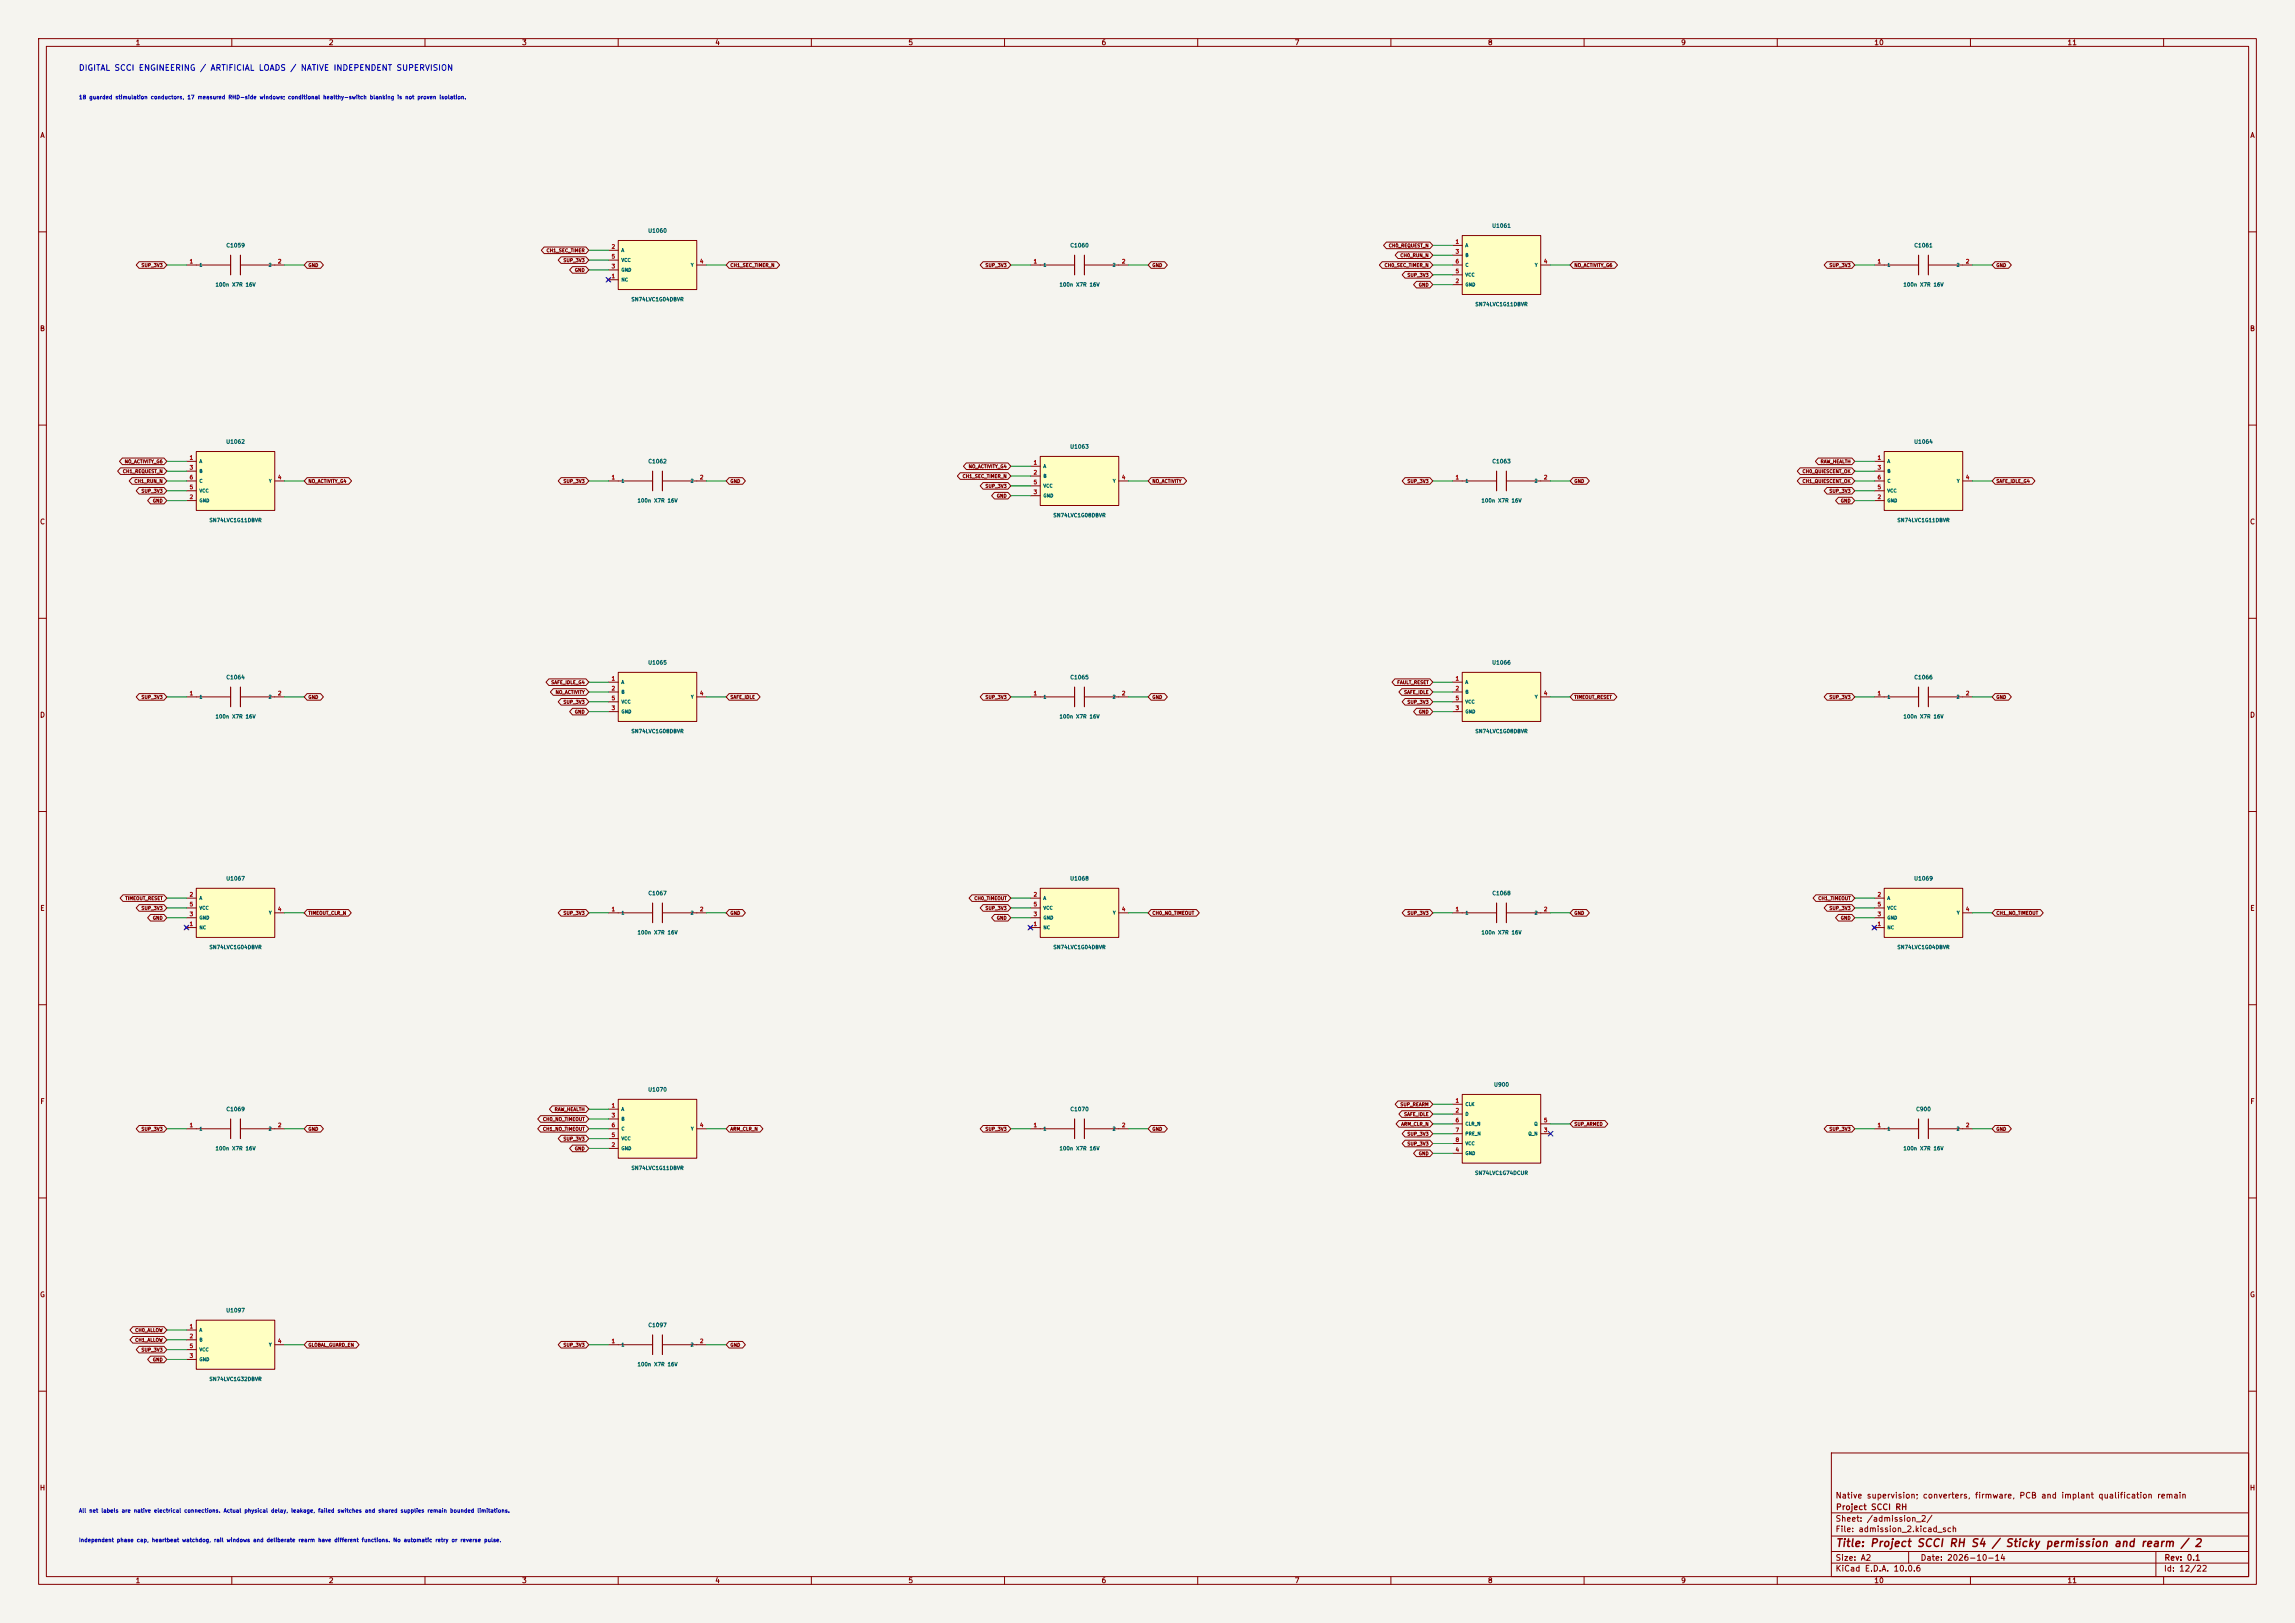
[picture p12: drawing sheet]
<svg xmlns="http://www.w3.org/2000/svg" width="594mm" height="420mm" viewBox="0 0 594 420" stroke-linecap="round" stroke-linejoin="round" font-family="sans-serif">
<defs><g id="words">
<text font-size="2" fill="#840000" x="475" y="400.8">Title: Project SCCI RH S4 / Sticky permission and rearm / 2</text>
<text font-size="1.5" fill="#0000c2" x="20.3" y="18.7">DIGITAL SCCI ENGINEERING / ARTIFICIAL LOADS / NATIVE INDEPENDENT SUPERVISION</text>
<g font-size="1.5" fill="#840000">
<text x="475" y="388.1">Native supervision; converters, firmware, PCB and implant qualification remain</text>
<text x="475" y="394.1">Sheet: /admission_2/</text>
<text x="475.1" y="391.1">Project SCCI RH</text>
<text x="475" y="396.8">File: admission_2.kicad_sch</text>
<text x="475" y="407">KiCad E.D.A. 10.0.6</text>
<text x="475" y="404.2">Size: A2</text>
<text x="497" y="404.2">Date: 2026-10-14</text>
<text x="560" y="407">Id: 12/22</text>
<text x="560.1" y="404.2">Rev: 0.1</text>
</g>
<g font-size="1.3" fill="#840000">
<text x="35" y="12">1</text>
<text x="85" y="12">2</text>
<text x="135" y="12">3</text>
<text x="185" y="12">4</text>
<text x="235" y="12">5</text>
<text x="285" y="12">6</text>
<text x="335" y="12">7</text>
<text x="385" y="12">8</text>
<text x="435" y="12">9</text>
<text x="485" y="12">10</text>
<text x="535" y="12">11</text>
<text x="10.3" y="36">A</text>
<text x="582.3" y="36">A</text>
<text x="10.2" y="86">B</text>
<text x="582.2" y="86">B</text>
<text x="10.2" y="136">C</text>
<text x="582.2" y="136">C</text>
<text x="10.2" y="186">D</text>
<text x="582.2" y="186">D</text>
<text x="10.3" y="236">E</text>
<text x="582.3" y="236">E</text>
<text x="10.3" y="286">F</text>
<text x="582.3" y="286">F</text>
<text x="10.2" y="336">G</text>
<text x="582.2" y="336">G</text>
<text x="10.2" y="386">H</text>
<text x="582.2" y="386">H</text>
<text x="35" y="410">1</text>
<text x="85" y="410">2</text>
<text x="135" y="410">3</text>
<text x="185" y="410">4</text>
<text x="235" y="410">5</text>
<text x="285" y="410">6</text>
<text x="335" y="410">7</text>
<text x="385" y="410">8</text>
<text x="435" y="410">9</text>
<text x="485" y="410">10</text>
<text x="535" y="410">11</text>
</g>
<g font-size="1" fill="#0000c2">
<text x="20.3" y="25.9">18 guarded stimulation conductors, 17 measured RHD-side windows; conditional healthy-switch blanking is not proven isolation.</text>
<text x="20.3" y="391.7">All net labels are native electrical connections. Actual physical delay, leakage, failed switches and shared supplies remain bounded limitations.</text>
<text x="20.3" y="399.3">Independent phase cap, heartbeat watchdog, rail windows and deliberate rearm have different functions. No automatic retry or reverse pulse.</text>
</g>
<g font-size="1" fill="#006464">
<text x="386.1" y="59.2">U1061</text>
<text x="58.5" y="64.3">C1059</text>
<text x="167.7" y="60.4">U1060</text>
<text x="276.9" y="64.3">C1060</text>
<text x="495.3" y="64.3">C1061</text>
<text x="55.7" y="74.4">100n X7R 16V</text>
<text x="274.1" y="74.4">100n X7R 16V</text>
<text x="492.5" y="74.4">100n X7R 16V</text>
<text x="163.3" y="78.2">SN74LVC1G04DBVR</text>
<text x="381.7" y="79.5">SN74LVC1G11DBVR</text>
<text x="58.4" y="115.1">U1062</text>
<text x="276.9" y="116.3">U1063</text>
<text x="495.3" y="115.1">U1064</text>
<text x="167.7" y="120.1">C1062</text>
<text x="386.1" y="120.1">C1063</text>
<text x="164.9" y="130.3">100n X7R 16V</text>
<text x="383.3" y="130.3">100n X7R 16V</text>
<text x="54.1" y="135.3">SN74LVC1G11DBVR</text>
<text x="272.5" y="134.1">SN74LVC1G08DBVR</text>
<text x="491" y="135.3">SN74LVC1G11DBVR</text>
<text x="167.7" y="172.2">U1065</text>
<text x="386.1" y="172.2">U1066</text>
<text x="58.5" y="176">C1064</text>
<text x="276.9" y="176">C1065</text>
<text x="495.3" y="176">C1066</text>
<text x="55.7" y="186.1">100n X7R 16V</text>
<text x="163.3" y="189.9">SN74LVC1G08DBVR</text>
<text x="274.1" y="186.1">100n X7R 16V</text>
<text x="381.7" y="189.9">SN74LVC1G08DBVR</text>
<text x="492.5" y="186.1">100n X7R 16V</text>
<text x="58.4" y="228.1">U1067</text>
<text x="167.7" y="231.9">C1067</text>
<text x="276.9" y="228.1">U1068</text>
<text x="386.1" y="231.9">C1068</text>
<text x="495.3" y="228.1">U1069</text>
<text x="54.1" y="245.8">SN74LVC1G04DBVR</text>
<text x="164.9" y="242">100n X7R 16V</text>
<text x="272.5" y="245.8">SN74LVC1G04DBVR</text>
<text x="383.3" y="242">100n X7R 16V</text>
<text x="491" y="245.8">SN74LVC1G04DBVR</text>
<text x="386.6" y="281.4">U900</text>
<text x="58.5" y="287.8">C1069</text>
<text x="167.7" y="282.7">U1070</text>
<text x="276.9" y="287.8">C1070</text>
<text x="495.8" y="287.8">C900</text>
<text x="55.7" y="297.9">100n X7R 16V</text>
<text x="274.1" y="297.9">100n X7R 16V</text>
<text x="492.5" y="297.9">100n X7R 16V</text>
<text x="163.3" y="303">SN74LVC1G11DBVR</text>
<text x="381.6" y="304.2">SN74LVC1G74DCUR</text>
<text x="58.4" y="339.8">U1097</text>
<text x="167.7" y="343.7">C1097</text>
<text x="164.9" y="353.8">100n X7R 16V</text>
<text x="54.1" y="357.6">SN74LVC1G32DBVR</text>
</g>
<g font-size="1" fill="#a90000">
<text x="158.2" y="64.6">2</text>
<text x="376.6" y="63.3">1</text>
<text x="376.6" y="65.9">3</text>
<text x="49" y="68.4">1</text>
<text x="71.8" y="68.4">2</text>
<text x="158.2" y="69.7">3</text>
<text x="158.2" y="67.1">5</text>
<text x="181" y="68.4">4</text>
<text x="267.4" y="68.4">1</text>
<text x="290.3" y="68.4">2</text>
<text x="376.6" y="70.9">5</text>
<text x="376.6" y="68.4">6</text>
<text x="399.5" y="68.4">4</text>
<text x="485.8" y="68.4">1</text>
<text x="508.7" y="68.4">2</text>
<text x="158.2" y="72.2">1</text>
<text x="376.6" y="73.5">2</text>
<text x="49" y="119.2">1</text>
<text x="485.8" y="119.2">1</text>
<text x="49" y="121.7">3</text>
<text x="49" y="124.3">6</text>
<text x="71.8" y="124.3">4</text>
<text x="158.2" y="124.3">1</text>
<text x="181" y="124.3">2</text>
<text x="267.4" y="120.5">1</text>
<text x="267.4" y="123">2</text>
<text x="267.4" y="125.5">5</text>
<text x="290.3" y="124.3">4</text>
<text x="376.6" y="124.3">1</text>
<text x="399.5" y="124.3">2</text>
<text x="485.8" y="121.7">3</text>
<text x="485.8" y="124.3">6</text>
<text x="508.7" y="124.3">4</text>
<text x="49" y="129.4">2</text>
<text x="49" y="126.8">5</text>
<text x="267.4" y="128.1">3</text>
<text x="485.8" y="129.4">2</text>
<text x="485.8" y="126.8">5</text>
<text x="158.2" y="176.3">1</text>
<text x="158.2" y="178.9">2</text>
<text x="376.6" y="176.3">1</text>
<text x="376.6" y="178.9">2</text>
<text x="49" y="180.2">1</text>
<text x="71.8" y="180.2">2</text>
<text x="158.2" y="184">3</text>
<text x="158.2" y="181.4">5</text>
<text x="181" y="180.2">4</text>
<text x="267.4" y="180.2">1</text>
<text x="290.3" y="180.2">2</text>
<text x="376.6" y="184">3</text>
<text x="376.6" y="181.4">5</text>
<text x="399.5" y="180.2">4</text>
<text x="485.8" y="180.2">1</text>
<text x="508.7" y="180.2">2</text>
<text x="49" y="232.2">2</text>
<text x="267.4" y="232.2">2</text>
<text x="485.8" y="232.2">2</text>
<text x="49" y="239.8">1</text>
<text x="49" y="237.3">3</text>
<text x="49" y="234.8">5</text>
<text x="71.8" y="236">4</text>
<text x="158.2" y="236">1</text>
<text x="181" y="236">2</text>
<text x="267.4" y="239.8">1</text>
<text x="267.4" y="237.3">3</text>
<text x="267.4" y="234.8">5</text>
<text x="290.3" y="236">4</text>
<text x="376.6" y="236">1</text>
<text x="399.5" y="236">2</text>
<text x="485.8" y="239.8">1</text>
<text x="485.8" y="237.3">3</text>
<text x="485.8" y="234.8">5</text>
<text x="508.7" y="236">4</text>
<text x="158.2" y="286.8">1</text>
<text x="376.6" y="285.6">1</text>
<text x="49" y="291.9">1</text>
<text x="71.8" y="291.9">2</text>
<text x="158.2" y="289.4">3</text>
<text x="158.2" y="291.9">6</text>
<text x="181" y="291.9">4</text>
<text x="267.4" y="291.9">1</text>
<text x="290.3" y="291.9">2</text>
<text x="376.6" y="288.1">2</text>
<text x="376.6" y="290.6">6</text>
<text x="376.6" y="293.2">7</text>
<text x="399.5" y="293.2">3</text>
<text x="399.5" y="290.6">5</text>
<text x="485.8" y="291.9">1</text>
<text x="508.7" y="291.9">2</text>
<text x="158.2" y="297">2</text>
<text x="158.2" y="294.5">5</text>
<text x="376.6" y="298.3">4</text>
<text x="376.6" y="295.7">8</text>
<text x="49" y="344">1</text>
<text x="49" y="346.5">2</text>
<text x="71.8" y="347.8">4</text>
<text x="158.2" y="347.8">1</text>
<text x="181" y="347.8">2</text>
<text x="49" y="351.6">3</text>
<text x="49" y="349.1">5</text>
</g>
<g font-size=".9" fill="#840000">
<text x="141.3" y="65.5">CH1_SEC_TIMER</text>
<text x="359.3" y="64.2">CH0_REQUEST_N</text>
<text x="36.5" y="69.3">SUP_3V3</text>
<text x="79.7" y="69.3">GND</text>
<text x="145.7" y="68">SUP_3V3</text>
<text x="148.7" y="70.6">GND</text>
<text x="188.9" y="69.3">CH1_SEC_TIMER_N</text>
<text x="254.9" y="69.3">SUP_3V3</text>
<text x="298.2" y="69.3">GND</text>
<text x="358.2" y="69.3">CH0_SEC_TIMER_N</text>
<text x="362.3" y="66.7">CH0_RUN_N</text>
<text x="364.2" y="71.8">SUP_3V3</text>
<text x="407.4" y="69.3">NO_ACTIVITY_G6</text>
<text x="473.4" y="69.3">SUP_3V3</text>
<text x="516.6" y="69.3">GND</text>
<text x="367.1" y="74.4">GND</text>
<text x="31.7" y="122.6">CH1_REQUEST_N</text>
<text x="32.2" y="120.1">NO_ACTIVITY_G6</text>
<text x="34.7" y="125.2">CH1_RUN_N</text>
<text x="79.7" y="125.2">NO_ACTIVITY_G4</text>
<text x="145.7" y="125.2">SUP_3V3</text>
<text x="188.9" y="125.2">GND</text>
<text x="249" y="123.9">CH1_SEC_TIMER_N</text>
<text x="250.6" y="121.4">NO_ACTIVITY_G4</text>
<text x="298.2" y="125.2">NO_ACTIVITY</text>
<text x="364.2" y="125.2">SUP_3V3</text>
<text x="407.4" y="125.2">GND</text>
<text x="466.4" y="122.6">CH0_QUIESCENT_OK</text>
<text x="466.4" y="125.2">CH1_QUIESCENT_OK</text>
<text x="471.1" y="120.1">RAW_HEALTH</text>
<text x="516.6" y="125.2">SAFE_IDLE_G4</text>
<text x="36.5" y="127.7">SUP_3V3</text>
<text x="39.4" y="130.2">GND</text>
<text x="254.9" y="126.4">SUP_3V3</text>
<text x="257.9" y="129">GND</text>
<text x="473.4" y="127.7">SUP_3V3</text>
<text x="476.3" y="130.2">GND</text>
<text x="142.6" y="177.2">SAFE_IDLE_G4</text>
<text x="143.7" y="179.8">NO_ACTIVITY</text>
<text x="361.5" y="177.2">FAULT_RESET</text>
<text x="363.3" y="179.8">SAFE_IDLE</text>
<text x="36.5" y="181">SUP_3V3</text>
<text x="79.7" y="181">GND</text>
<text x="145.7" y="182.3">SUP_3V3</text>
<text x="148.7" y="184.9">GND</text>
<text x="188.9" y="181">SAFE_IDLE</text>
<text x="254.9" y="181">SUP_3V3</text>
<text x="298.2" y="181">GND</text>
<text x="364.2" y="182.3">SUP_3V3</text>
<text x="367.1" y="184.9">GND</text>
<text x="407.4" y="181">TIMEOUT_RESET</text>
<text x="473.4" y="181">SUP_3V3</text>
<text x="516.6" y="181">GND</text>
<text x="32.3" y="233.1">TIMEOUT_RESET</text>
<text x="252.1" y="233.1">CH0_TIMEOUT</text>
<text x="470.5" y="233.1">CH1_TIMEOUT</text>
<text x="36.5" y="235.7">SUP_3V3</text>
<text x="39.4" y="238.2">GND</text>
<text x="79.7" y="236.9">TIMEOUT_CLR_N</text>
<text x="145.7" y="236.9">SUP_3V3</text>
<text x="188.9" y="236.9">GND</text>
<text x="254.9" y="235.7">SUP_3V3</text>
<text x="257.9" y="238.2">GND</text>
<text x="298.2" y="236.9">CH0_NO_TIMEOUT</text>
<text x="364.2" y="236.9">SUP_3V3</text>
<text x="407.4" y="236.9">GND</text>
<text x="473.4" y="235.7">SUP_3V3</text>
<text x="476.3" y="238.2">GND</text>
<text x="516.6" y="236.9">CH1_NO_TIMEOUT</text>
<text x="143.4" y="287.7">RAW_HEALTH</text>
<text x="362.3" y="286.5">SUP_REARM</text>
<text x="36.5" y="292.8">SUP_3V3</text>
<text x="79.7" y="292.8">GND</text>
<text x="140.4" y="290.3">CH0_NO_TIMEOUT</text>
<text x="140.4" y="292.8">CH1_NO_TIMEOUT</text>
<text x="188.9" y="292.8">ARM_CLR_N</text>
<text x="254.9" y="292.8">SUP_3V3</text>
<text x="298.2" y="292.8">GND</text>
<text x="362.6" y="291.5">ARM_CLR_N</text>
<text x="363.3" y="289">SAFE_IDLE</text>
<text x="407.4" y="291.5">SUP_ARMED</text>
<text x="473.4" y="292.8">SUP_3V3</text>
<text x="516.6" y="292.8">GND</text>
<text x="145.7" y="295.3">SUP_3V3</text>
<text x="148.7" y="297.9">GND</text>
<text x="364.2" y="294.1">SUP_3V3</text>
<text x="364.2" y="296.6">SUP_3V3</text>
<text x="367.1" y="299.2">GND</text>
<text x="34.9" y="344.9">CH0_ALLOW</text>
<text x="34.9" y="347.4">CH1_ALLOW</text>
<text x="36.5" y="350">SUP_3V3</text>
<text x="39.4" y="352.5">GND</text>
<text x="79.7" y="348.7">GLOBAL_GUARD_EN</text>
<text x="145.7" y="348.7">SUP_3V3</text>
<text x="188.9" y="348.7">GND</text>
</g>
<g font-size=".9" fill="#006464">
<text x="160.7" y="65.4">A</text>
<text x="379.2" y="64.1">A</text>
<text x="51.5" y="69.2">1</text>
<text x="69.4" y="69.2">2</text>
<text x="160.7" y="70.5">GND</text>
<text x="160.7" y="68">VCC</text>
<text x="178.7" y="69.2">Y</text>
<text x="270" y="69.2">1</text>
<text x="287.9" y="69.2">2</text>
<text x="379.2" y="66.7">B</text>
<text x="379.2" y="71.8">VCC</text>
<text x="379.2" y="69.2">C</text>
<text x="397.2" y="69.2">Y</text>
<text x="488.4" y="69.2">1</text>
<text x="506.3" y="69.2">2</text>
<text x="160.7" y="73">NC</text>
<text x="379.2" y="74.3">GND</text>
<text x="51.5" y="120">A</text>
<text x="51.5" y="122.6">B</text>
<text x="51.5" y="125.1">C</text>
<text x="69.5" y="125.1">Y</text>
<text x="160.7" y="125.1">1</text>
<text x="178.6" y="125.1">2</text>
<text x="270" y="121.3">A</text>
<text x="270" y="123.8">B</text>
<text x="287.9" y="125.1">Y</text>
<text x="379.2" y="125.1">1</text>
<text x="397.1" y="125.1">2</text>
<text x="488.4" y="120">A</text>
<text x="488.4" y="122.6">B</text>
<text x="488.4" y="125.1">C</text>
<text x="506.4" y="125.1">Y</text>
<text x="51.5" y="130.2">GND</text>
<text x="51.5" y="127.6">VCC</text>
<text x="270" y="128.9">GND</text>
<text x="270" y="126.4">VCC</text>
<text x="488.4" y="130.2">GND</text>
<text x="488.4" y="127.6">VCC</text>
<text x="160.7" y="177.2">A</text>
<text x="160.7" y="179.7">B</text>
<text x="379.2" y="177.2">A</text>
<text x="379.2" y="179.7">B</text>
<text x="51.5" y="181">1</text>
<text x="69.4" y="181">2</text>
<text x="160.7" y="184.8">GND</text>
<text x="160.7" y="182.3">VCC</text>
<text x="178.7" y="181">Y</text>
<text x="270" y="181">1</text>
<text x="287.9" y="181">2</text>
<text x="379.2" y="184.8">GND</text>
<text x="379.2" y="182.3">VCC</text>
<text x="397.2" y="181">Y</text>
<text x="488.4" y="181">1</text>
<text x="506.3" y="181">2</text>
<text x="51.5" y="233.1">A</text>
<text x="270" y="233.1">A</text>
<text x="488.4" y="233.1">A</text>
<text x="51.5" y="238.1">GND</text>
<text x="51.5" y="235.6">VCC</text>
<text x="69.5" y="236.9">Y</text>
<text x="160.7" y="236.9">1</text>
<text x="178.6" y="236.9">2</text>
<text x="270" y="238.1">GND</text>
<text x="270" y="235.6">VCC</text>
<text x="287.9" y="236.9">Y</text>
<text x="379.2" y="236.9">1</text>
<text x="397.1" y="236.9">2</text>
<text x="488.4" y="238.1">GND</text>
<text x="488.4" y="235.6">VCC</text>
<text x="506.4" y="236.9">Y</text>
<text x="51.5" y="240.7">NC</text>
<text x="270" y="240.7">NC</text>
<text x="488.4" y="240.7">NC</text>
<text x="160.7" y="287.7">A</text>
<text x="379.2" y="286.4">CLK</text>
<text x="51.5" y="292.7">1</text>
<text x="69.4" y="292.7">2</text>
<text x="160.7" y="290.2">B</text>
<text x="160.7" y="292.7">C</text>
<text x="178.7" y="292.7">Y</text>
<text x="270" y="292.7">1</text>
<text x="287.9" y="292.7">2</text>
<text x="379.2" y="288.9">D</text>
<text x="379.2" y="291.5">CLR_N</text>
<text x="397" y="291.5">Q</text>
<text x="488.4" y="292.7">1</text>
<text x="506.3" y="292.7">2</text>
<text x="160.7" y="297.8">GND</text>
<text x="160.7" y="295.3">VCC</text>
<text x="379.2" y="299.1">GND</text>
<text x="379.2" y="294">PRE_N</text>
<text x="379.2" y="296.6">VCC</text>
<text x="395.5" y="294">Q_N</text>
<text x="51.5" y="344.8">A</text>
<text x="51.5" y="347.4">B</text>
<text x="51.5" y="352.4">GND</text>
<text x="51.5" y="349.9">VCC</text>
<text x="69.5" y="348.6">Y</text>
<text x="160.7" y="348.6">1</text>
<text x="178.6" y="348.6">2</text>
</g>
</g></defs>
<path d="M0 0h594v420h-594z" fill="#f5f4ef" stroke="#f5f4ef" stroke-width=".26"/>
<g fill="none" stroke="#840000" stroke-width=".26">
<path d="M10 10h574v400h-574zM12 12h570v396h-570zM60 10v2M110 10v2M160 10v2M210 10v2M260 10v2M310 10v2M360 10v2M410 10v2M460 10v2M510 10v2"/>
<path d="M560 10v2M10 60h2M582 60h2M10 110h2M582 110h2M10 160h2M582 160h2M10 210h2M582 210h2M10 260h2M582 260h2M10 310h2"/>
<path d="M582 310h2M10 360h2M474 376h108v32h-108zM582 360h2M474 397.5h108M474 391.5h108M60 408v2M110 408v2M160 408v2M210 408v2M260 408v2M310 408v2"/>
<path d="M360 408v2M410 408v2M460 408v2M474 404.5h108M474 401.5h108M494 401.5v3M510 408v2M558 401.5v6.5M560 408v2"/>
</g>
<path d="M160 174h20.3v12.7h-20.3z" fill="#ffffc2"/>
<path d="M157.5 176.5h2.5M157.5 179.1h2.5M160 174h20.3v12.7h-20.3zM157.5 184.2h2.5M157.5 181.6h2.5M180.3 180.3h2.6M485.1 292.1h11.5M499.1 292.1h11.4" fill="none" stroke="#840000" stroke-width=".26"/>
<path d="M496.6 289.6v5M499.1 289.6v5" fill="none" stroke="#840000" stroke-width=".3"/>
<path d="M378.5 174h20.3v12.7h-20.3z" fill="#ffffc2"/>
<path d="M266.7 68.6h11.4M280.7 68.6h11.4M375.9 176.5h2.6M375.9 179.1h2.6M378.5 174h20.3v12.7h-20.3zM375.9 184.2h2.6M375.9 181.6h2.6M398.8 180.3h2.5M157.5 348h11.4M171.4 348h11.5" fill="none" stroke="#840000" stroke-width=".26"/>
<path d="M278.1 66v5.1M280.7 66v5.1M168.9 345.4v5.1M171.4 345.4v5.1" fill="none" stroke="#840000" stroke-width=".3"/>
<path d="M50.8 341.6h20.3v12.7h-20.3z" fill="#ffffc2"/>
<path d="M485.1 68.6h11.5M499.1 68.6h11.4M48.3 344.2h2.5M48.3 346.7h2.5M48.3 351.8h2.5M48.3 349.3h2.5M50.8 341.6h20.3v12.7h-20.3zM71.1 348h2.6" fill="none" stroke="#840000" stroke-width=".26"/>
<path d="M496.6 66v5.1M499.1 66v5.1" fill="none" stroke="#840000" stroke-width=".3"/>
<path d="M487.7 229.9h20.3v12.7h-20.3z" fill="#ffffc2"/>
<path d="M485.1 180.3h11.5M499.1 180.3h11.4M484.8 239.6l.7 .8M485.1 232.4h2.6M485.1 237.5h2.6M485.1 235h2.6M485.5 239.6l-.7 .8M487.7 229.9h20.3v12.7h-20.3zM508 236.2h2.5M485.1 240h2.6" fill="none" stroke="#840000" stroke-width=".26"/>
<path d="M496.6 177.8v5.1M499.1 177.8v5.1" fill="none" stroke="#840000" stroke-width=".3"/>
<path d="M160 62.2h20.3v12.7h-20.3z" fill="#ffffc2"/>
<path d="M157.1 72l.8 .8M157.5 72.4h2.5M157.5 64.8h2.5M157.5 69.9h2.5M157.5 67.3h2.5M157.9 72l-.8 .8M160 62.2h20.3v12.7h-20.3zM180.3 68.6h2.6M48.3 292.1h11.4M62.2 292.1h11.5" fill="none" stroke="#840000" stroke-width=".26"/>
<path d="M59.7 289.6v5M62.2 289.6v5" fill="none" stroke="#840000" stroke-width=".3"/>
<path d="M378.5 61h20.3v15.2h-20.3z" fill="#ffffc2"/>
<path d="M375.9 63.5h2.6M375.9 73.7h2.6M375.9 66h2.6M375.9 68.6h2.6M375.9 71.1h2.6M378.5 61h20.3v15.2h-20.3zM398.8 68.6h2.5" fill="none" stroke="#840000" stroke-width=".26"/>
<path d="M50.8 116.8h20.3v15.3h-20.3z" fill="#ffffc2"/>
<path d="M48.3 119.4h2.5M50.8 116.8h20.3v15.3h-20.3zM48.3 129.5h2.5M48.3 121.9h2.5M48.3 124.5h2.5M48.3 127h2.5M71.1 124.5h2.6" fill="none" stroke="#840000" stroke-width=".26"/>
<path d="M378.5 283.2h20.3v17.8h-20.3z" fill="#ffffc2"/>
<path d="M157.5 124.5h11.4M171.4 124.5h11.5M375.9 285.8h2.6M375.9 288.3h2.6M375.9 293.4h2.6M375.9 298.5h2.6M375.9 290.8h2.6M375.9 295.9h2.6M378.5 283.2h20.3v17.8h-20.3zM398.8 293.4h2.5M398.8 290.8h2.5" fill="none" stroke="#840000" stroke-width=".26"/>
<path d="M168.9 121.9v5.1M171.4 121.9v5.1" fill="none" stroke="#840000" stroke-width=".3"/>
<path d="M160 284.5h20.3v15.2h-20.3z" fill="#ffffc2"/>
<path d="M48.3 68.6h11.4M62.2 68.6h11.5M375.9 236.2h11.4M389.9 236.2h11.4M157.5 287h2.5M157.5 297.2h2.5M157.5 289.6h2.5M157.5 292.1h2.5M157.5 294.6h2.5M160 284.5h20.3v15.2h-20.3zM180.3 292.1h2.6" fill="none" stroke="#840000" stroke-width=".26"/>
<path d="M59.7 66v5.1M62.2 66v5.1M387.3 233.7v5.1M389.9 233.7v5.1" fill="none" stroke="#840000" stroke-width=".3"/>
<path d="M487.7 116.8h20.3v15.3h-20.3z" fill="#ffffc2"/>
<path d="M485.1 119.4h2.6M487.7 116.8h20.3v15.3h-20.3zM485.1 129.5h2.6M485.1 121.9h2.6M485.1 124.5h2.6M485.1 127h2.6M508 124.5h2.5" fill="none" stroke="#840000" stroke-width=".26"/>
<path d="M50.8 229.9h20.3v12.7h-20.3z" fill="#ffffc2"/>
<path d="M47.9 239.6l.7 .8M48.3 232.4h2.5M48.3 237.5h2.5M48.3 235h2.5M48.6 239.6l-.7 .8M50.8 229.9h20.3v12.7h-20.3zM71.1 236.2h2.6M48.3 240h2.5" fill="none" stroke="#840000" stroke-width=".26"/>
<path d="M269.2 118.1h20.4v12.7h-20.4z" fill="#ffffc2"/>
<path d="M269.2 118.1h20.4v12.7h-20.4zM266.7 120.7h2.5M266.7 123.2h2.5M266.7 128.3h2.5M266.7 125.7h2.5M289.6 124.5h2.5M48.3 180.3h11.4M62.2 180.3h11.5M266.7 292.1h11.4M280.7 292.1h11.4" fill="none" stroke="#840000" stroke-width=".26"/>
<path d="M59.7 177.8v5.1M62.2 177.8v5.1M278.1 289.6v5M280.7 289.6v5" fill="none" stroke="#840000" stroke-width=".3"/>
<path d="M269.2 229.9h20.4v12.7h-20.4z" fill="#ffffc2"/>
<g fill="none" stroke="#840000" stroke-width=".26">
<path d="M36 67.7h6.4l.8 .9-.8 .8h-6.4l-.7-.8zM79.5 67.7h3.5l.7 .9-.7 .8h-3.5l-.8-.8zM140.8 63.9h10.9l.7 .9-.7 .8h-10.9l-.7-.8zM145.2 66.5h6.5l.7 .8-.7 .9h-6.5l-.7-.9zM148.2 69h3.5l.7 .9-.7 .8h-3.5l-.8-.8zM188.7 67.7h12.4l.7 .9-.7 .8h-12.4l-.7-.8zM254.4 67.7h6.5l.7 .9-.7 .8h-6.5l-.7-.8zM297.9 67.7h3.5l.8 .9-.8 .8h-3.5l-.7-.8zM357.7 67.7h12.4l.7 .9-.7 .8h-12.4l-.7-.8zM358.8 62.6h11.3l.7 .9-.7 .9h-11.3l-.7-.9zM361.8 65.2h8.3l.7 .8-.7 .9h-8.3l-.7-.9zM363.7 70.3h6.4l.7 .8-.7 .9h-6.4l-.8-.9z"/>
<path d="M366.6 72.8h3.5l.7 .9-.7 .8h-3.5l-.7-.8zM407.1 67.7h10.8l.8 .9-.8 .8h-10.8l-.7-.8zM472.9 67.7h6.4l.8 .9-.8 .8h-6.4l-.8-.8zM516.4 67.7h3.4l.8 .9-.8 .8h-3.4l-.8-.8zM31.7 118.5h10.7l.8 .9-.8 .8h-10.7l-.8-.8zM250.1 119.8h10.8l.7 .9-.7 .8h-10.8l-.7-.8zM470.6 118.5h8.7l.8 .9-.8 .8h-8.7l-.7-.8zM31.2 121.1h11.2l.8 .8-.8 .9h-11.2l-.8-.9zM34.2 123.6h8.2l.8 .9-.8 .8h-8.2l-.8-.8zM36 126.1h6.4l.8 .9-.8 .9h-6.4l-.7-.9zM39 128.7h3.4l.8 .8-.8 .9h-3.4l-.8-.9zM79.5 123.6h10.8l.7 .9-.7 .8h-10.8l-.8-.8z"/>
<path d="M145.2 123.6h6.5l.7 .9-.7 .8h-6.5l-.7-.8zM188.7 123.6h3.5l.7 .9-.7 .8h-3.5l-.7-.8zM248.5 122.3h12.4l.7 .9-.7 .8h-12.4l-.7-.8zM254.4 124.9h6.5l.7 .8-.7 .9h-6.5l-.7-.9zM257.4 127.4h3.5l.7 .9-.7 .8h-3.5l-.8-.8zM297.9 123.6h8.5l.7 .9-.7 .8h-8.5l-.7-.8zM363.7 123.6h6.4l.7 .9-.7 .8h-6.4l-.8-.8zM375.9 124.5h11.4M389.9 124.5h11.4M407.1 123.6h3.5l.8 .9-.8 .8h-3.5l-.7-.8zM465.9 121.1h13.4l.8 .8-.8 .9h-13.4l-.7-.9zM465.9 123.6h13.4l.8 .9-.8 .8h-13.4l-.7-.8z"/>
<path d="M472.9 126.1h6.4l.8 .9-.8 .9h-6.4l-.8-.9zM475.8 128.7h3.5l.8 .8-.8 .9h-3.5l-.7-.9zM516.4 123.6h9.6l.7 .9-.7 .8h-9.6l-.8-.8zM36 179.5h6.4l.8 .8-.8 .9h-6.4l-.7-.9zM79.5 179.5h3.5l.7 .8-.7 .9h-3.5l-.8-.9zM142.1 175.7h9.6l.7 .8-.7 .9h-9.6l-.8-.9zM143.2 178.2h8.5l.7 .9-.7 .8h-8.5l-.8-.8zM188.7 179.5h7.3l.7 .8-.7 .9h-7.3l-.7-.9zM254.4 179.5h6.5l.7 .8-.7 .9h-6.5l-.7-.9zM297.9 179.5h3.5l.8 .8-.8 .9h-3.5l-.7-.9zM361 175.7h9.1l.7 .8-.7 .9h-9.1l-.7-.9zM362.8 178.2h7.3l.7 .9-.7 .8h-7.3l-.7-.8z"/>
<path d="M407.1 179.5h10.7l.7 .8-.7 .9h-10.7l-.7-.9zM472.9 179.5h6.4l.8 .8-.8 .9h-6.4l-.8-.9zM516.4 179.5h3.4l.8 .8-.8 .9h-3.4l-.8-.9zM145.2 180.8h6.5l.7 .8-.7 .9h-6.5l-.7-.9zM148.2 183.3h3.5l.7 .9-.7 .8h-3.5l-.8-.8zM266.7 180.3h11.4M280.7 180.3h11.4M363.7 180.8h6.4l.7 .8-.7 .9h-6.4l-.8-.9zM366.6 183.3h3.5l.7 .9-.7 .8h-3.5l-.7-.8zM31.8 231.6h10.6l.8 .8-.8 .9h-10.6l-.7-.9zM36 234.1h6.4l.8 .9-.8 .8h-6.4l-.7-.8zM39 236.6h3.4l.8 .9-.8 .8h-3.4l-.8-.8z"/>
<path d="M79.5 235.4h10.7l.7 .8-.7 .9h-10.7l-.8-.9zM145.2 235.4h6.5l.7 .8-.7 .9h-6.5l-.7-.9zM157.5 236.2h11.4M171.4 236.2h11.5M188.7 235.4h3.5l.7 .8-.7 .9h-3.5l-.7-.9zM251.6 231.6h9.3l.7 .8-.7 .9h-9.3l-.8-.9zM254.4 234.1h6.5l.7 .9-.7 .8h-6.5l-.7-.8zM257.4 236.6h3.5l.7 .9-.7 .8h-3.5l-.8-.8zM266.3 239.6l.8 .8M266.7 232.4h2.5M266.7 237.5h2.5M266.7 235h2.5"/>
<path d="M267.1 239.6l-.8 .8M269.2 229.9h20.4v12.7h-20.4zM289.6 236.2h2.5M297.9 235.4h11.8l.7 .8-.7 .9h-11.8l-.7-.9zM363.7 235.4h6.4l.7 .8-.7 .9h-6.4l-.8-.9zM407.1 235.4h3.5l.8 .8-.8 .9h-3.5l-.7-.9zM470 231.6h9.3l.8 .8-.8 .9h-9.3l-.7-.9zM472.9 234.1h6.4l.8 .9-.8 .8h-6.4l-.8-.8zM475.8 236.6h3.5l.8 .9-.8 .8h-3.5l-.7-.8zM516.4 235.4h11.7l.7 .8-.7 .9h-11.7l-.8-.9zM266.7 240h2.5M36 291.2h6.4l.8 .9-.8 .9h-6.4l-.7-.9z"/>
<path d="M79.5 291.2h3.5l.7 .9-.7 .9h-3.5l-.8-.9zM139.9 288.7h11.8l.7 .9-.7 .8h-11.8l-.7-.8zM139.9 291.2h11.8l.7 .9-.7 .9h-11.8l-.7-.9zM143 286.2h8.7l.7 .8-.7 .9h-8.7l-.8-.9zM145.2 293.8h6.5l.7 .8-.7 .9h-6.5l-.7-.9zM148.2 296.3h3.5l.7 .9-.7 .8h-3.5l-.8-.8zM188.7 291.2h8l.8 .9-.8 .9h-8l-.7-.9zM254.4 291.2h6.5l.7 .9-.7 .9h-6.5l-.7-.9zM297.9 291.2h3.5l.8 .9-.8 .9h-3.5l-.7-.9zM361.8 284.9h8.3l.7 .9-.7 .8h-8.3l-.7-.8zM362.1 290h8l.7 .8-.7 .9h-8l-.8-.9zM362.8 287.4h7.3l.7 .9-.7 .8h-7.3l-.7-.8z"/>
<path d="M363.7 292.5h6.4l.7 .9-.7 .8h-6.4l-.8-.8zM363.7 295.1h6.4l.7 .8-.7 .9h-6.4l-.8-.9zM366.6 297.6h3.5l.7 .9-.7 .8h-3.5l-.7-.8zM407.1 290h8.3l.7 .8-.7 .9h-8.3l-.7-.9zM472.9 291.2h6.4l.8 .9-.8 .9h-6.4l-.8-.9zM516.4 291.2h3.4l.8 .9-.8 .9h-3.4l-.8-.9zM34.4 343.3h8l.8 .9-.8 .8h-8l-.8-.8zM34.4 345.9h8l.8 .8-.8 .9h-8l-.8-.9zM36 348.4h6.4l.8 .9-.8 .8h-6.4l-.7-.8zM39 350.9h3.4l.8 .9-.8 .8h-3.4l-.8-.8zM79.5 347.1h12.7l.7 .9-.7 .8h-12.7l-.8-.8zM145.2 347.1h6.5l.7 .9-.7 .8h-6.5l-.7-.8z"/>
<path d="M188.7 347.1h3.5l.7 .9-.7 .8h-3.5l-.7-.8z"/>
</g>
<path d="M387.3 121.9v5.1M389.9 121.9v5.1M278.1 177.8v5.1M280.7 177.8v5.1M168.9 233.7v5.1M171.4 233.7v5.1" fill="none" stroke="#840000" stroke-width=".3"/>
<g fill="none" stroke="#009600" stroke-width=".26">
<path d="M43.2 68.6h5.1M73.7 68.6h5M152.4 64.8h5.1M152.4 69.9h5.1M152.4 67.3h5.1M182.9 68.6h5.1M261.6 68.6h5.1M292.1 68.6h5.1M370.8 68.6h5.1M370.8 63.5h5.1M370.8 66h5.1M370.8 71.1h5.1"/>
<path d="M370.8 73.7h5.1M401.3 68.6h5.1M480.1 68.6h5M510.5 68.6h5.1M43.2 119.4h5.1M480.1 119.4h5M43.2 124.5h5.1M43.2 121.9h5.1M43.2 127h5.1M43.2 129.5h5.1M73.7 124.5h5M152.4 124.5h5.1"/>
<path d="M182.9 124.5h5.1M261.6 120.7h5.1M261.6 123.2h5.1M261.6 125.7h5.1M261.6 128.3h5.1M292.1 124.5h5.1M370.8 124.5h5.1M401.3 124.5h5.1M480.1 124.5h5M480.1 121.9h5M480.1 127h5M480.1 129.5h5"/>
<path d="M510.5 124.5h5.1M152.4 176.5h5.1M152.4 179.1h5.1M370.8 176.5h5.1M370.8 179.1h5.1M43.2 180.3h5.1M73.7 180.3h5M152.4 181.6h5.1M152.4 184.2h5.1M182.9 180.3h5.1M261.6 180.3h5.1M292.1 180.3h5.1"/>
<path d="M370.8 181.6h5.1M370.8 184.2h5.1M401.3 180.3h5.1M480.1 180.3h5M510.5 180.3h5.1M43.2 235h5.1M43.2 237.5h5.1M43.2 232.4h5.1M73.7 236.2h5M152.4 236.2h5.1M182.9 236.2h5.1M261.6 235h5.1"/>
<path d="M261.6 237.5h5.1M261.6 232.4h5.1M292.1 236.2h5.1M370.8 236.2h5.1M401.3 236.2h5.1M480.1 235h5M480.1 237.5h5M480.1 232.4h5M510.5 236.2h5.1M43.2 292.1h5.1M73.7 292.1h5M152.4 292.1h5.1"/>
<path d="M152.4 287h5.1M152.4 289.6h5.1M152.4 294.6h5.1M152.4 297.2h5.1M182.9 292.1h5.1M261.6 292.1h5.1M292.1 292.1h5.1M370.8 285.8h5.1M370.8 288.3h5.1M370.8 293.4h5.1M370.8 295.9h5.1M370.8 298.5h5.1"/>
<path d="M370.8 290.8h5.1M401.3 290.8h5.1M480.1 292.1h5M510.5 292.1h5.1M43.2 344.2h5.1M43.2 346.7h5.1M43.2 349.3h5.1M43.2 351.8h5.1M73.7 348h5M152.4 348h5.1M182.9 348h5.1"/>
</g>
<path d="M156.9 71.8l1.2 1.2M158.1 71.8l-1.2 1.2M47.7 239.4l1.2 1.2M48.9 239.4l-1.2 1.2M266.1 239.4l1.2 1.2M267.3 239.4l-1.2 1.2M484.5 239.4l1.2 1.2M485.7 239.4l-1.2 1.2M400.7 292.8l1.2 1.2M401.9 292.8l-1.2 1.2" fill="none" stroke="#000084" stroke-width=".26"/>
<use href="#words"/>
</svg>
